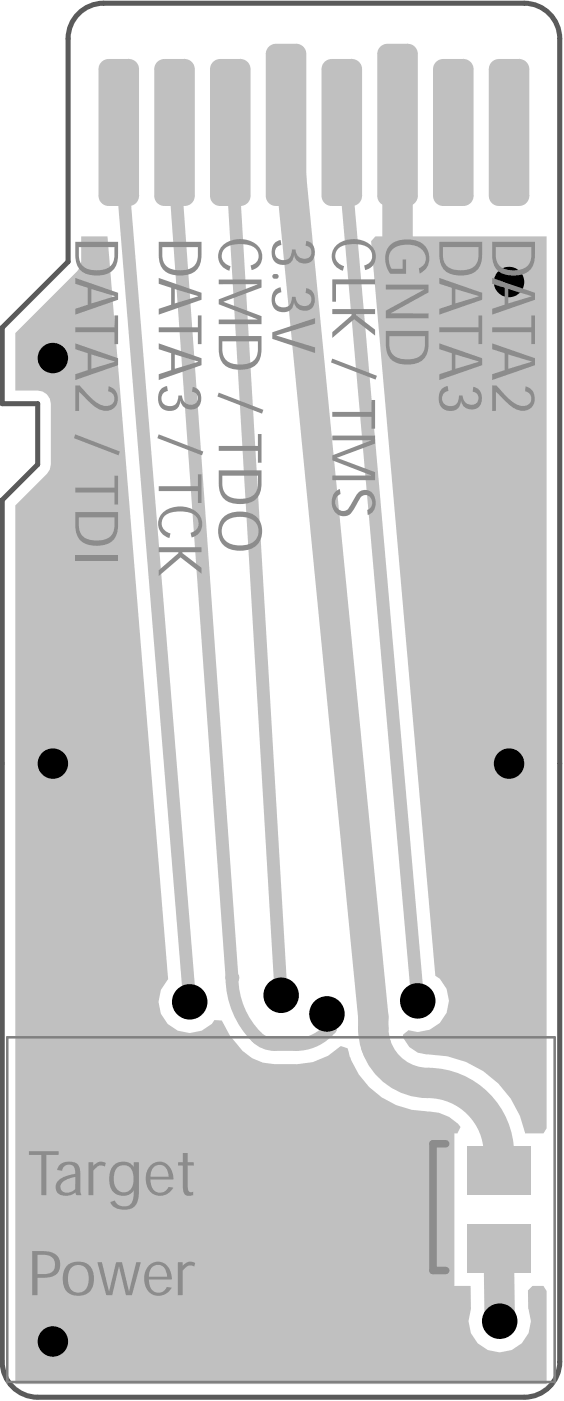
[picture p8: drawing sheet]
<svg xmlns="http://www.w3.org/2000/svg" width="37mm" height="92mm" viewBox="0 0 37 92" stroke-linecap="round" stroke-linejoin="round" font-family="sans-serif">
<defs><g id="words">
<g font-size="4.1" fill="#8c8c8c">
<text x="1.8" y="78.5">Target</text>
<text x="1.8" y="85.1">Power</text>
</g>
<g font-size="4" fill="#8c8c8c">
<text x="4.9" y="15.5" transform="rotate(90 4.9 15.5)">DATA2/ TDI</text>
<text x="10.4" y="15.5" transform="rotate(90 10.4 15.5)">DATA3/ TCK</text>
<text x="14.4" y="15.5" transform="rotate(90 14.4 15.5)">CMD / TDO</text>
<text x="17.9" y="15.5" transform="rotate(90 17.9 15.5)">3.3V</text>
<text x="21.8" y="15.5" transform="rotate(90 21.8 15.5)">CLK / TMS</text>
<text x="25.3" y="15.5" transform="rotate(90 25.3 15.5)">GND</text>
<text x="28.9" y="15.5" transform="rotate(90 28.9 15.5)">DATA3</text>
<text x="32.3" y="15.5" transform="rotate(90 32.3 15.5)">DATA2</text>
</g>
</g></defs>
<path d="M5.3 .7l1-.4 .5-.1h27.6a2.33 2.33 0 0 1 2.4 2.3v87a2.33 2.33 0 0 1-2.4 2.3h-31.9a2.33 2.33 0 0 1-2.4-2.3v-56.6l2.4-2.4v-4h-2.4v-5l4.4-4.3v-14.7a2.33 2.33 0 0 1 .8-1.8z" fill="none" stroke="#5a5a5a" stroke-width=".33"/>
<g fill="#c0c0c0">
<path d="M24.7 15.5h11.2v58.7l-.2 .3h-1.2a6.5 6.5 0 0 0-6.5-5.2 1.55 1.55 0 0 1-1.5-1.3l.3-.3a2.01 2.01 0 0 0 2.5-1 2.01 2.01 0 0 0-.7-2.6l-4.2-48.3z"/>
<path d="M5.3 15.5h1.8l3.9 48.9a2.03 2.03 0 0 0 .1 3 2.03 2.03 0 0 0 3-.4l.5 .1a4.4 4.4 0 0 0 2.7 2.7l.7 .1h1.5a4 4 0 0 0 2.9-1.1l.4 .1a5.4 5.4 0 0 0 5.4 4.1 2.63 2.63 0 0 1 2 1.1l-.2 .4h-.2v10h1.1v1.5a2.05 2.05 0 0 0 1.9 2.9 2.05 2.05 0 0 0 1.9-2.9v-1.2l.3-.3h.7l.2 .3v6.2h-34.9v-57.8l2.3-2.3v-.4v-4a.86 .86 0 0 0-.8-.8h-1.5v-3.8l4.1-4.1 .2-.3v-.3z"/>
</g>
<path d="M32.8 75.8v1.1M32.8 82.1v.7" fill="none" stroke="#c0c0c0" stroke-width="2"/>
<path d="M18 68.6h1.5M21.5 67.8h.1M21.5 66.6l.2 .3v.7l-.2 .2" fill="none" stroke="#c0c0c0" stroke-width=".84"/>
<circle cx="15.2" cy="64.3" r=".42" fill="#c0c0c0"/>
<path d="M7.8 8.7l4.7 57.1M11.5 8.7l-.2 .5 3.9 55a5.5 5.5 0 0 0 1.9 4.2l.6 .2h.3M11.5 8.7h.1M15.1 8.7l3.4 56.7M22.4 8.7l5 57.1M21.5 67.8a2.89 2.89 0 0 1-2 .8" fill="none" stroke="#c0c0c0" stroke-width=".84"/>
<path d="M18.8 8.2l5.7 58.6a3.7 3.7 0 0 0 3.6 4.4 4.7 4.7 0 0 1 4.7 4.6M26.1 8.2v8.7a2.28 2.28 0 0 0 .7 1.6M32.8 82.8v4" fill="none" stroke="#c0c0c0" stroke-width="2"/>
<g fill="#000">
<circle cx="33.4" cy="18.5" r="1"/>
<circle cx="3.5" cy="23.5" r="1"/>
<circle cx="3.5" cy="50.2" r="1"/>
<circle cx="33.4" cy="50.2" r="1"/>
<circle cx="12.5" cy="65.8" r="1.17"/>
<circle cx="18.5" cy="65.4" r="1.17"/>
<circle cx="21.5" cy="66.6" r="1.17"/>
<circle cx="27.4" cy="65.8" r="1.17"/>
<circle cx="3.5" cy="88.2" r="1"/>
<circle cx="32.8" cy="86.8" r="1.17"/>
</g>
<g fill="#c0c0c0">
<path d="M32.8 3.9h1.3l.7 .6v8.4l-.7 .6h-1.3l-.7-.6v-8.4z" fill-rule="evenodd"/>
<path d="M25.4 2.9h1.4l.6 .6v9.4l-.6 .6h-1.4l-.6-.6v-9.4z" fill-rule="evenodd"/>
<path d="M21.8 3.9h1.3l.7 .6v8.4l-.7 .6h-1.3l-.7-.6v-8.4z" fill-rule="evenodd"/>
<path d="M14.5 3.9h1.3l.7 .6v8.4l-.7 .6h-1.3l-.7-.6v-8.4z" fill-rule="evenodd"/>
<path d="M7.1 3.9h1.4l.6 .6v8.4l-.6 .6h-1.4l-.6-.6v-8.4z" fill-rule="evenodd"/>
<path d="M30.7 80.5h4.1v3.2h-4.1z" fill-rule="evenodd"/>
<path d="M30.7 75.3h4.1v3.2h-4.1z" fill-rule="evenodd"/>
<path d="M29.1 3.9h1.3l.7 .6v8.4l-.7 .6h-1.3l-.7-.6v-8.4z" fill-rule="evenodd"/>
<path d="M17.5 3.5l.6-.6h1.4l.6 .6v9.4l-.6 .6h-1.4l-.6-.6z" fill-rule="evenodd"/>
<path d="M10.8 3.9h1.3l.7 .6v8.4l-.7 .6h-1.3l-.7-.6v-8.4z" fill-rule="evenodd"/>
</g>
<g fill="#c0c0c0">
<path d="M32.8 12.9v.6zM32.1 12.9h.7v.6a.67 .67 0 0 1-.7-.6z"/>
<path d="M34.1 12.9h.7zM34.1 12.9h.7a.67 .67 0 0 1-.7 .6z"/>
<path d="M34.1 3.9v.6zM34.1 3.9a.67 .67 0 0 1 .7 .6h-.7z"/>
<path d="M32.1 4.5h.7zM32.3 4.1l.5-.2v.6h-.7z"/>
<path d="M25.4 12.9v.6zM24.8 12.9h.6v.6a.67 .67 0 0 1-.6-.6z"/>
<path d="M26.8 12.9h.6zM26.8 12.9h.6a.67 .67 0 0 1-.6 .6z"/>
<path d="M26.8 2.9v.6zM26.8 2.9a.67 .67 0 0 1 .6 .6h-.6z"/>
<path d="M24.8 3.5h.6zM25 3.1l.4-.2v.6h-.6z"/>
<path d="M21.8 12.9v.6zM21.1 12.9h.7v.6a.67 .67 0 0 1-.7-.6z"/>
<path d="M23.1 12.9h.7zM23.1 12.9h.7a.67 .67 0 0 1-.7 .6z"/>
<path d="M23.1 3.9v.6zM23.1 3.9a.67 .67 0 0 1 .7 .6h-.7z"/>
<path d="M21.1 4.5h.7zM21.3 4.1l.5-.2v.6h-.7z"/>
<path d="M14.5 12.9v.6zM13.8 12.9h.7v.6a.67 .67 0 0 1-.7-.6z"/>
<path d="M15.8 12.9h.7zM15.8 12.9h.7a.67 .67 0 0 1-.7 .6z"/>
<path d="M15.8 3.9v.6zM15.8 3.9a.67 .67 0 0 1 .7 .6h-.7z"/>
<path d="M13.8 4.5h.7zM14 4.1l.5-.2v.6h-.7z"/>
<path d="M7.1 12.9v.6zM6.5 12.9h.6v.6a.67 .67 0 0 1-.6-.6z"/>
<path d="M8.5 12.9h.6zM8.5 12.9h.6a.67 .67 0 0 1-.6 .6z"/>
<path d="M8.5 3.9v.6zM8.5 3.9a.67 .67 0 0 1 .6 .6h-.6z"/>
<path d="M6.5 4.5h.6zM6.7 4.1l.4-.2v.6h-.6z"/>
<path d="M29.1 12.9v.6zM28.4 12.9h.7v.6a.67 .67 0 0 1-.7-.6z"/>
<path d="M30.4 12.9h.7zM30.4 12.9h.7a.67 .67 0 0 1-.7 .6z"/>
<path d="M30.4 3.9v.6zM30.4 3.9a.67 .67 0 0 1 .7 .6h-.7z"/>
<path d="M28.4 4.5h.7zM28.6 4.1l.5-.2v.6h-.7z"/>
<path d="M18.1 12.9v.6zM17.5 12.9h.6v.6a.67 .67 0 0 1-.6-.6z"/>
<path d="M19.5 12.9h.6zM19.5 12.9h.6a.67 .67 0 0 1-.6 .6z"/>
<path d="M19.5 2.9v.6zM19.5 2.9a.67 .67 0 0 1 .6 .6h-.6z"/>
<path d="M17.5 3.5h.6zM17.7 3.1l.4-.2v.6h-.6z"/>
<path d="M10.8 12.9v.6zM10.1 12.9h.7v.6a.67 .67 0 0 1-.7-.6z"/>
<path d="M12.1 12.9h.7zM12.1 12.9h.7a.67 .67 0 0 1-.7 .6z"/>
<path d="M12.1 3.9v.6zM12.1 3.9a.67 .67 0 0 1 .7 .6h-.7z"/>
<path d="M10.1 4.5h.7zM10.3 4.1l.5-.2v.6h-.7z"/>
</g>
<path d="M29.3 75.2h-.9v8.3h.9" fill="none" stroke="#8c8c8c" stroke-width=".5"/>
<path d="M.5 68.2h35.9v22.6h-35.9z" fill="none" stroke="#808080" stroke-width=".17"/>
<use href="#words"/>
</svg>
